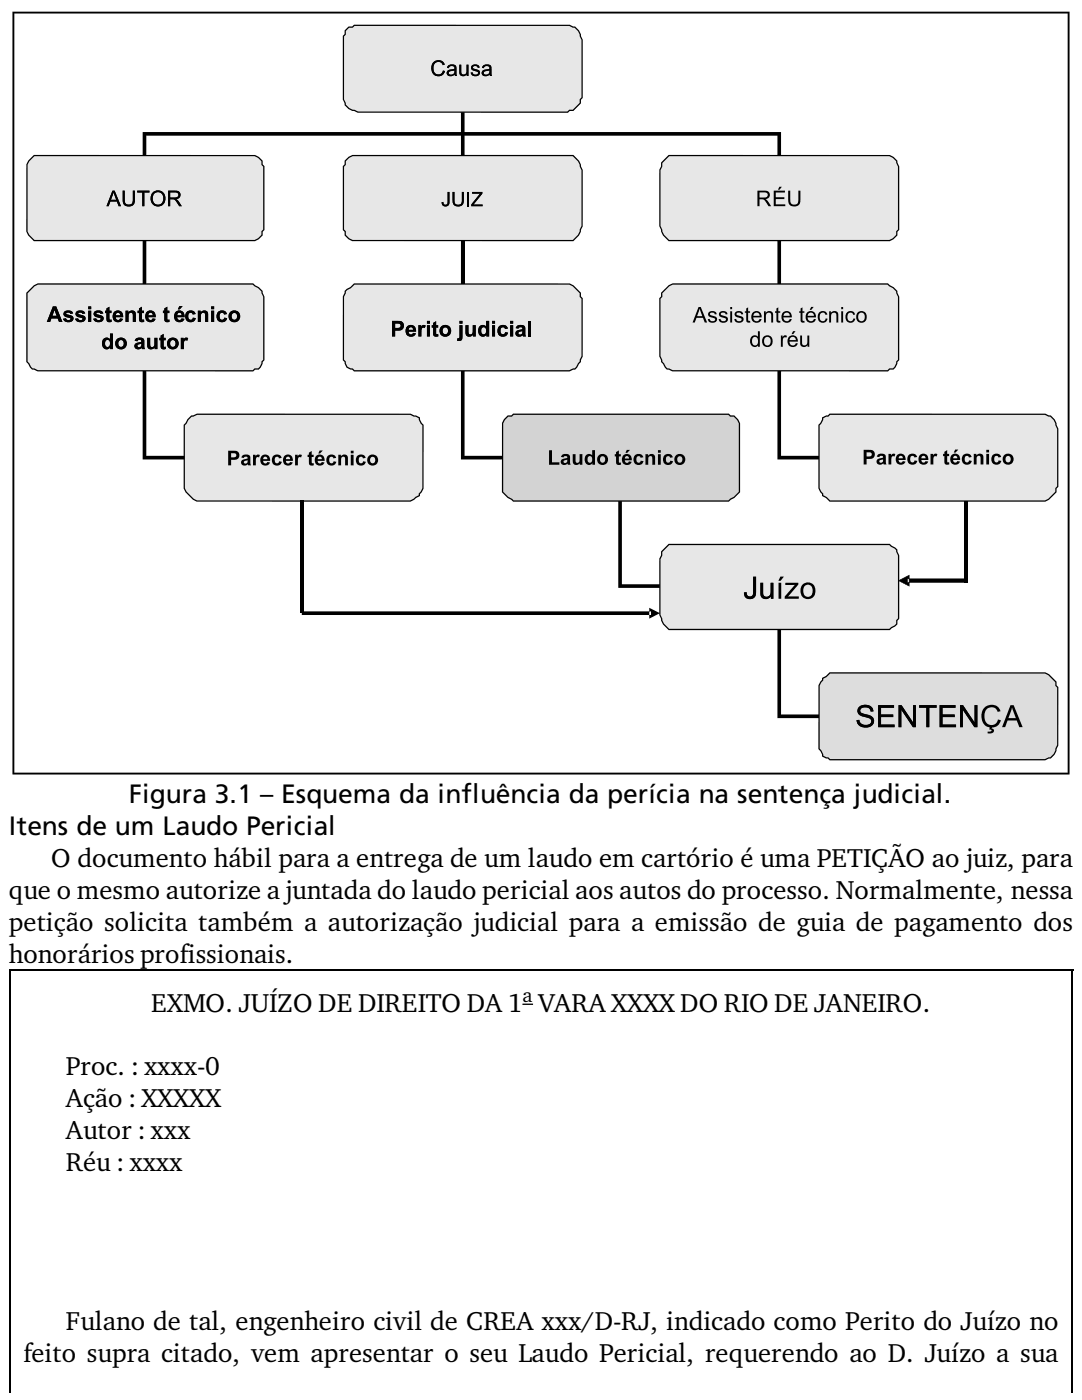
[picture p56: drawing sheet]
<svg xmlns="http://www.w3.org/2000/svg" width="216mm" height="279mm" viewBox="0 0 216 279" stroke-linecap="round" stroke-linejoin="round" font-family="sans-serif">
<defs><g id="words">
<g font-size="5.3">
<text x="25.7" y="160.3">Figura 3.1 – Esquema da influência da perícia na sentença judicial.</text>
<text x="1.8" y="166.7">Itens de um Laudo Pericial</text>
<text x="10.2" y="173">O documento hábil para a entrega de um laudo em cartório é uma PETIÇÃO ao juiz, para</text>
<text x="1.8" y="179.4">que o mesmo autorize a juntada do laudo pericial aos autos do processo. Normalmente, nessa</text>
<text x="1.8" y="185.7">petição solicita também a autorização judicial para a emissão de guia de pagamento dos</text>
<text x="1.8" y="192.1">honorários profissionais.</text>
<text x="30.2" y="201.9">EXMO. JUÍZO DE DIREITO DA 1 VARA XXXX DO RIO DE JANEIRO.</text>
<text x="13.1" y="214.6">Proc. : xxxx-0</text>
<text x="13.1" y="220.9">Ação : XXXXX</text>
<text x="13.1" y="227.3">Autor : xxx</text>
<text x="13.1" y="233.6">Réu : xxxx</text>
<text x="13.1" y="265.4">Fulano de tal, engenheiro civil de CREA xxx/D-RJ, indicado como Perito do Juízo no</text>
<text x="4.7" y="271.7">feito supra citado, vem apresentar o seu Laudo Pericial, requerendo ao D. Juízo a sua</text>
</g>
<text font-size="4" x="104.2" y="200">a</text>
</g></defs>
<path d="M1.8 193.5h212.3M1.9 193.4v84.5M214 193.4v84.5" fill="none" stroke="#000" stroke-width=".26"/>
<g fill="#000">
<path d="M155.1 125.6h.7v17h7.6v.7h-8.3zM123.4 100h.7v16.6h7.6v.7h-8.3zM155.1 74h.7v17h7.6v.7h-8.3zM92 74h.7v17h7.6v.7h-8.3zM28.5 74h.7v17h7.6v.7h-8.3zM155.1 48h.7v8.7h-.7zM92 48h.7v8.7h-.7zM28.5 48h.7v8.7h-.7zM28.5 26.4h63.5v-4h.7v4h63.1v4.6h-.7v-3.9h-62.4v3.9h-.7v-3.9h-62.8v3.9h-.7z"/>
<path d="M2.5 2.3h210.9v152.3h-210.9zM2.9 2.7v151.5h210.1v-151.5z"/>
</g>
<path d="M69.6 5.4h.7l.4-.3h42.9l.8 .3h.3a2.35 2.35 0 0 1 1.1 1.8l.4 .7v11.6l-.4 .4v.7l-1.1 1.1-.3 .3h-.8l-.3 .4h-41.9l-.7-.4a2.35 2.35 0 0 1-1.8-1.1v-.3l-.4-.7v-12.7l.4-.3v-.8z" fill-rule="evenodd" fill="#e6e7e8"/>
<g fill="#000">
<path d="M86.6 12.3a1.35 1.35 0 0 1 2.1 .6l-.4 .1a.98 .98 0 0 0-1.2-.6 .98 .98 0 0 0-.6 1.2 .98 .98 0 0 0 .7 1.2 .98 .98 0 0 0 1.2-.7l.4 .1a1.43 1.43 0 0 1-1.8 .9 1.43 1.43 0 0 1-.9-1.8zM91.7 12.9h.3v1.3a.56 .56 0 0 0 .6 .7 .56 .56 0 0 0 .5-.8v-1.2h.4v2.3h-.4v-.4a.8 .8 0 0 1-.9 .4 .8 .8 0 0 1-.5-.9zM94.1 13.1a.96 .96 0 0 1 1.6 .4h-.4a.44 .44 0 0 0-.5-.4 .44 .44 0 0 0-.3 .6 1.31 1.31 0 0 1 1.3 .8 .96 .96 0 0 1-1 .7 .96 .96 0 0 1-.9-.7l.4-.1a.5 .5 0 0 0 .5 .6 .5 .5 0 0 0 .5-.7 1.39 1.39 0 0 1-1.3-.8z"/>
<path d="M89.4 13.2a.96 .96 0 0 1 1-.4 .96 .96 0 0 1 .7 .9l.1 1.5h-.4l-.1-.3a.83 .83 0 0 1-1 .3 .83 .83 0 0 1-.5-.9 1.82 1.82 0 0 1 1.5-.6 .57 .57 0 0 0-.5-.6 .57 .57 0 0 0-.6 .5h-.4zM89.6 14.3a.4 .4 0 0 0 .1 .5 .4 .4 0 0 0 .5 .1l.4-.3 .1-.6z"/>
<path d="M96.3 13.2a.96 .96 0 0 1 1.1-.4 .96 .96 0 0 1 .7 .9l.1 1.5h-.4l-.1-.3a.83 .83 0 0 1-1 .3 .83 .83 0 0 1-.5-.9 1.82 1.82 0 0 1 1.5-.6 .57 .57 0 0 0-.5-.6 .57 .57 0 0 0-.7 .5h-.3zM96.6 14.3a.4 .4 0 0 0 0 .5 .4 .4 0 0 0 .6 .1l.4-.3 .1-.6z"/>
<path d="M69.6 5.3h.7l.3-.4h43.1l.7 .4h.4l.7 .8 .8 1.8v11.6l-.4 .4v.7l-1.5 1.5h-.7l-.4 .4h-41.9l-1.9-.7-.7-.8v-.4l-.4-.7v-12.7l.4-.4v-.7zM69.7 5.5l-.7 .7v.7l-.3 .4v12.5l.3 1.1 .7 .7 1.7 .7h41.8l.4-.4h.7l1.4-1.4v-.7l.3-.4v-11.4l-.7-1.8-.6-.7h-.4l-.7-.3h-42.9l-.3 .3z"/>
</g>
<path d="M6.8 31h43a2.29 2.29 0 0 1 2.5 1.1v.8l.3 .3v12.6l-.3 .4v.7a2.48 2.48 0 0 1-2.5 1.1h-41.9a1.37 1.37 0 0 1-1.8-.7 2.06 2.06 0 0 1-.7-2.2v-11.2a2.91 2.91 0 0 1 1.4-2.9z" fill-rule="evenodd" fill="#e6e7e8"/>
<g fill="#000">
<path d="M24.5 38.1h.4v1.7a.83 .83 0 0 0 .8 1 .83 .83 0 0 0 .8-1v-1.7h.4v1.7a1.23 1.23 0 0 1-1.2 1.4 1.23 1.23 0 0 1-1.2-1.4zM27.4 38.1h2.4v.3h-1v2.8h-.4v-2.8h-1z"/>
<path d="M30.5 38.4a1.54 1.54 0 0 1 2.1 .1 1.54 1.54 0 0 1 0 2.1 1.54 1.54 0 0 1-2.1 .2 1.8 1.8 0 0 1 0-2.4zM30.8 38.6a1.23 1.23 0 0 0-.2 1.6 1.23 1.23 0 0 0 1.5 .5 1.22 1.22 0 0 0 .4-1.7 1.22 1.22 0 0 0-1.7-.4z"/>
<path d="M22.4 38.1h.5l1.2 3.1h-.4l-.4-1h-1.3l-.3 1h-.5zM22.6 38.4l-.5 1.5h1.1z"/>
<path d="M33.5 38.1h1.4a.86 .86 0 0 1 1.1 .7 .86 .86 0 0 1-.9 .9l.5 .5 .7 1h-.5l-.6-.9a.82 .82 0 0 0-.8-.5h-.4v1.4h-.5zM34 38.4v1h.8a.54 .54 0 0 0 .8-.4 .54 .54 0 0 0-.7-.6z"/>
<path d="M6.8 30.9h44.1l.8 .4 .7 .8v.7l.4 .4v12.7l-.4 .4v.7l-.8 .8-.7 .3h-44.1l-1.2-1.1-.4-.8 .1-13.4 .3-.8zM6.9 31.2l-1.1 1-.3 .7v13.3l.3 .7 1.1 1h43.9l.7-.4 .7-.6v-.7l.3-.4v-12.5l-.3-.4v-.7l-.7-.7-.7-.3z"/>
</g>
<path d="M69.6 31.4l.7-.4h43a1.37 1.37 0 0 1 1.8 .8l.3 .3 .8 1.8v11.2l-.4 .7a2.91 2.91 0 0 1-1.4 2.2h-43a2.29 2.29 0 0 1-2.5-1.1v-.7l-.4-.4v-12.6l.4-.3v-.8z" fill-rule="evenodd" fill="#e6e7e8"/>
<g fill="#000">
<path d="M90.3 38.3h.4v1.7a.76 .76 0 0 0 .7 .9 .76 .76 0 0 0 .8-.9v-1.7h.3v1.7a1.12 1.12 0 0 1-1.1 1.2 1.12 1.12 0 0 1-1.1-1.2zM157.3 38.1h.4v1.7a.83 .83 0 0 0 .8 1 .83 .83 0 0 0 .8-1v-1.7h.4v1.7a1.23 1.23 0 0 1-1.2 1.4 1.23 1.23 0 0 1-1.2-1.4zM89.3 38.3h.4v1.9a.79 .79 0 0 1-.7 1 .79 .79 0 0 1-.9-.9h.4a.45 .45 0 0 0 .4 .6 .45 .45 0 0 0 .4-.6zM94.2 38.3h2v.3l-1.7 2.2h1.8v.4h-2.3v-.4l1.8-2.2h-1.6z"/>
<path d="M68.8 32.1l.7-.8 .8-.4h44.1l1.1 1.2 .8 1.8v11.3l-.8 1.8-1.1 1.1h-44.1l-.8-.4-.7-.7v-.7l-.4-.4v-12.7l.4-.4zM69.7 31.5l-.7 .7v.7l-.3 .4v12.5l.3 .4v.7l.7 .6 .7 .4h43.9l1-1 .7-1.8v-11.1l-.7-1.8-1-1h-43.9z"/>
<path d="M151.1 38.1h1.4a.86 .86 0 0 1 1.1 .7 .86 .86 0 0 1-.9 .9l.5 .5 .7 1h-.5l-.6-.9a.82 .82 0 0 0-.8-.5h-.5v1.4h-.4zM151.5 38.4v1h.9a.54 .54 0 0 0 .8-.4 .54 .54 0 0 0-.7-.6z"/>
<path d="M154.4 38.1h2.2v.3h-1.8v1h1.7v.3h-1.7v1.1h1.9v.4h-2.3zM155.5 37.3h.5l-.5 .6h-.3z"/>
</g>
<path d="M93.4 38.3v2.9" fill="none" stroke="#000" stroke-width=".38"/>
<path d="M69.2 57.8l.8-.4 .7-.7h42.6a2.91 2.91 0 0 1 2.1 1.4l.4 .4v.7l.4 .4v11.5l-.4 .7v.4l-1.1 1.4h-.3l-.8 .4h-42.9l-.4-.4h-.3l-.8-.3-.3-.7v-.4l-.4-.4v-12.6l.4-.7v-.4z" fill-rule="evenodd" fill="#e6e7e8"/>
<g fill="#000">
<path d="M83.5 64.9h.5v.3l.4-.3 .5 .1-.1 .5a.47 .47 0 0 0-.6 0 .47 .47 0 0 0-.1 .6v1h-.6zM86.4 64.5l.6-.4v.8h.4v.5h-.4v1.1l.1 .2 .3-.1 .1 .5a.68 .68 0 0 1-.8 0 .68 .68 0 0 1-.3-.7v-1h-.2v-.5h.2zM92.9 64.9h.6v1a.51 .51 0 0 0 0 .6 .51 .51 0 0 0 .5 .2l.3-.4v-1.4h.6v2.2h-.5v-.3a.8 .8 0 0 1-1 .4 .8 .8 0 0 1-.5-.9zM99.6 65.2a1.08 1.08 0 0 1 1.7 .4l-.5 .1a.47 .47 0 0 0-.7-.4 .47 .47 0 0 0-.2 .7 .49 .49 0 0 0 .3 .7 .49 .49 0 0 0 .6-.4l.6 .1a1.13 1.13 0 0 1-1.6 .7 1.13 1.13 0 0 1-.4-1.7zM105.4 64h.6v3.1h-.6z"/>
<path d="M78.2 64h1a1.02 1.02 0 0 1 1.4 1 1.02 1.02 0 0 1-1.3 1h-.5v1.1h-.6zM78.8 64.6v.8h.4a.51 .51 0 0 0 .7-.4 .51 .51 0 0 0-.8-.4z"/>
<path d="M81.2 65.2a1.08 1.08 0 0 1 1.3-.2 1.08 1.08 0 0 1 .5 1.2h-1.5a.45 .45 0 0 0 .4 .5 .45 .45 0 0 0 .5-.3l.6 .1a1.13 1.13 0 0 1-1.6 .5 1.13 1.13 0 0 1-.3-1.6zM81.7 65.4l-.2 .4h.9a.45 .45 0 0 0-.2-.4 .45 .45 0 0 0-.5 0z"/>
<path d="M85.2 64h.6v.6h-.6zM85.2 64.9h.6v2.2h-.6z"/>
<path d="M87.7 66a1.2 1.2 0 0 1 2.4 0 1.2 1.2 0 0 1-2.4 0zM88.5 65.5a.64 .64 0 0 0-.2 .9 .64 .64 0 0 0 1 .1 .64 .64 0 0 0 .1-.9 .64 .64 0 0 0-.9-.1z"/>
<path d="M91.7 64.9h.6v2.2a.76 .76 0 0 1-.2 .8 .76 .76 0 0 1-.9 .1l.1-.5 .4-.1zM91.7 64h.6v.6h-.6z"/>
<path d="M95.7 65.1l.7-.3 .6 .4v-1.2h.6v3.1h-.6v-.3a.93 .93 0 0 1-1.1 .3 .93 .93 0 0 1-.5-1.1zM96.2 65.5a.71 .71 0 0 0-.2 .8 .71 .71 0 0 0 .7 .4 .72 .72 0 0 0 .3-.8 .72 .72 0 0 0-.7-.6z"/>
<path d="M98.2 64h.6v.6h-.6zM98.2 64.9h.6v2.2h-.6z"/>
<path d="M101.8 64h.6v.6h-.6zM101.8 64.9h.6v2.2h-.6z"/>
<path d="M103.1 65.1a.98 .98 0 0 1 1.1-.3 .98 .98 0 0 1 .6 .9l.2 1.4h-.6l-.1-.2a.75 .75 0 0 1-1.1 .2 .75 .75 0 0 1-.2-1l1.2-.4a.4 .4 0 0 0-.3-.4 .4 .4 0 0 0-.5 .3l-.5-.1zM103.6 66.3a.39 .39 0 0 0 .4 .5 .39 .39 0 0 0 .2-.6v-.1z"/>
<path d="M68.8 58.1l.4-.5 .7-.3 .7-.8 43.1 .1 .7 .3 1.5 1.5v.8l.4 .3v11.7l-.4 .7v.4l-.4 .3-.3 .8-.4 .4h-.4l-.7 .3h-43.1l-.3-.3h-.4l-.7-.4-.4-.8v-.3l-.4-.4v-12.8l.4-.6zM69.3 57.9l-.3 .3v.3l-.3 .7v12.6l.3 .3v.4l.3 .7 .7 .3h.4l.3 .4h42.9l1.1-.4 .3-.3 .7-1.1v-.3l.3-.7v-11.5l-.3-.3v-.8l-1.4-1.4-.7-.3h-42.9l-.7 .7z"/>
</g>
<path d="M6.8 57l.7-.3h43l1.1 .7 .7 .7v.4l.3 .7v12.6l-.3 .4v.4l-.4 .7-.3 .3h-.8l-.3 .4h-43l-.7-.4h-.3l-1.1-1.4v-12.6a1.38 1.38 0 0 1 .7-1.8z" fill-rule="evenodd" fill="#e6e7e8"/>
<g fill="#000">
<path d="M12.9 62.2a1.15 1.15 0 0 1 1.7 .4l-.6 .1a.39 .39 0 0 0-.4-.4 .39 .39 0 0 0-.3 .4 1.93 1.93 0 0 1 1.3 .7 1.07 1.07 0 0 1-.9 .9 1.07 1.07 0 0 1-1.1-.7l.6-.1a.43 .43 0 0 0 .4 .4 .43 .43 0 0 0 .4-.4 1.39 1.39 0 0 1-1.3-.9zM15.3 62.2a1.15 1.15 0 0 1 1.7 .4l-.6 .1a.39 .39 0 0 0-.4-.4 .39 .39 0 0 0-.3 .4 1.93 1.93 0 0 1 1.4 .7 1.07 1.07 0 0 1-1 .9 1.07 1.07 0 0 1-1.1-.7l.6-.1a.43 .43 0 0 0 .4 .4 .43 .43 0 0 0 .4-.4 1.39 1.39 0 0 1-1.3-.9zM18.9 62.2a1.15 1.15 0 0 1 1.7 .4l-.5 .1a.39 .39 0 0 0-.4-.4 .39 .39 0 0 0-.4 .4 1.93 1.93 0 0 1 1.4 .7 1.07 1.07 0 0 1-1 .9 1.07 1.07 0 0 1-1.1-.7l.6-.1a.43 .43 0 0 0 .4 .4 .43 .43 0 0 0 .5-.4 1.39 1.39 0 0 1-1.4-.9zM21.2 61.6l.6-.4v.8h.4v.5h-.4v1.1l.1 .2h.3l.1 .4a.68 .68 0 0 1-.8 0 .68 .68 0 0 1-.3-.7v-1h-.2v-.5h.2zM25.1 62h.5v.3a.8 .8 0 0 1 1-.3 .8 .8 0 0 1 .5 .9v1.4h-.6v-1.2a.47 .47 0 0 0-.3-.7 .47 .47 0 0 0-.5 .6v1.3h-.6zM27.7 61.6l.6-.4v.8h.4v.5h-.4v1.1l.1 .2h.3l.1 .4a.68 .68 0 0 1-.8 0 .68 .68 0 0 1-.3-.7v-1h-.2v-.5h.2zM29.4 67.4h.6v1.1a.51 .51 0 0 0 0 .5 .51 .51 0 0 0 .5 .2l.3-.3v-1.5h.6v2.3h-.5v-.4a.8 .8 0 0 1-1 .4 .8 .8 0 0 1-.5-.9zM32.1 67l.6-.4v.8h.4v.5h-.4v1.1l.1 .2h.3v.4a.68 .68 0 0 1-.8 0 .68 .68 0 0 1-.2-.7v-1h-.3v-.5h.3zM32.8 61.6l.6-.4v.8h.4v.5h-.4v1.1l.1 .2h.3v.4a.68 .68 0 0 1-.8 0 .68 .68 0 0 1-.2-.7v-1h-.3v-.5h.3zM36.1 67.4h.5v.3l.4-.3 .5 .1-.1 .5a.47 .47 0 0 0-.6 .1 .47 .47 0 0 0-.1 .5v1.1h-.6zM37.2 62.3a1.08 1.08 0 0 1 1.8 .4l-.5 .1a.47 .47 0 0 0-.7-.4 .47 .47 0 0 0-.2 .7 .49 .49 0 0 0 .2 .7 .49 .49 0 0 0 .7-.4l.6 .1a1.13 1.13 0 0 1-1.6 .7 1.13 1.13 0 0 1-.4-1.7zM39.5 62h.5v.3a.8 .8 0 0 1 1-.3 .8 .8 0 0 1 .5 .9v1.4h-.6v-1.2a.47 .47 0 0 0-.3-.7 .47 .47 0 0 0-.5 .6v1.3h-.6z"/>
<path d="M43.5 62.3a1.08 1.08 0 0 1 1.8 .4l-.6 .1a.47 .47 0 0 0-.6-.4 .47 .47 0 0 0-.3 .7 .49 .49 0 0 0 .3 .7 .49 .49 0 0 0 .6-.4l.6 .1a1.13 1.13 0 0 1-1.6 .7 1.13 1.13 0 0 1-.4-1.7z"/>
<path d="M10.6 61.2h.6l1.3 3.1h-.7l-.3-.8h-1.2l-.3 .8h-.7zM10.9 61.9l-.4 1.1h.8z"/>
<path d="M17.6 61.2h.6v.5h-.6zM17.6 62h.6v2.3h-.6z"/>
<path d="M20.6 67.7l.7-.3 .6 .3v-1.1h.6v3.1h-.5v-.4a.93 .93 0 0 1-1.2 .3 .93 .93 0 0 1-.5-1.1zM21.1 68a.71 .71 0 0 0-.2 .8 .71 .71 0 0 0 .7 .4 .72 .72 0 0 0 .4-.8 .72 .72 0 0 0-.7-.5z"/>
<path d="M23 68.5a1.18 1.18 0 0 1 2.3 0 1.18 1.18 0 0 1-2.3 0zM23.8 68a.64 .64 0 0 0-.2 .9 .64 .64 0 0 0 .9 .2 .64 .64 0 0 0 .2-.9 .64 .64 0 0 0-.9-.2z"/>
<path d="M22.8 62.3a1.08 1.08 0 0 1 1.3-.2 1.08 1.08 0 0 1 .5 1.2h-1.5a.45 .45 0 0 0 .3 .5 .45 .45 0 0 0 .6-.3l.5 .1a1.13 1.13 0 0 1-1.5 .6 1.13 1.13 0 0 1-.4-1.7zM23.2 62.6l-.1 .3h.9a.45 .45 0 0 0-.3-.4 .45 .45 0 0 0-.5 .1z"/>
<path d="M27.1 67.7a.98 .98 0 0 1 1-.4 .98 .98 0 0 1 .7 .9l.1 1.5h-.6v-.3a.75 .75 0 0 1-1.1 .3 .75 .75 0 0 1-.2-1.1l1.2-.4a.4 .4 0 0 0-.3-.4 .4 .4 0 0 0-.5 .3l-.5-.1zM27.5 68.8a.39 .39 0 0 0 .4 .5 .39 .39 0 0 0 .3-.6v-.1z"/>
<path d="M29.3 62.3a1.08 1.08 0 0 1 1.3-.2 1.08 1.08 0 0 1 .5 1.2h-1.5a.45 .45 0 0 0 .3 .5 .45 .45 0 0 0 .5-.3l.6 .1a1.13 1.13 0 0 1-1.6 .6 1.13 1.13 0 0 1-.3-1.7zM29.7 62.6l-.1 .3h.9a.45 .45 0 0 0-.3-.4 .45 .45 0 0 0-.5 .1z"/>
<path d="M33.3 68.5a1.2 1.2 0 0 1 2.4 0 1.2 1.2 0 0 1-2.4 0zM34.1 68a.64 .64 0 0 0-.1 .9 .64 .64 0 0 0 .9 .2 .64 .64 0 0 0 .1-.9 .64 .64 0 0 0-.9-.2z"/>
<path d="M35 62.3a1.08 1.08 0 0 1 1.3-.2 1.08 1.08 0 0 1 .5 1.2h-1.5a.45 .45 0 0 0 .4 .5 .45 .45 0 0 0 .5-.3l.6 .1a1.13 1.13 0 0 1-1.6 .6 1.13 1.13 0 0 1-.3-1.7zM35.5 62.6l-.1 .3h.8a.45 .45 0 0 0-.2-.4 .45 .45 0 0 0-.5 .1zM35.8 61.1h.6l-.5 .6h-.4z"/>
<path d="M42.1 61.2h.6v.5h-.6zM42.1 62h.6v2.3h-.6z"/>
<path d="M45.6 63.1a1.2 1.2 0 0 1 2.4 0 1.2 1.2 0 0 1-2.4 0zM46.4 62.6a.64 .64 0 0 0-.1 .9 .64 .64 0 0 0 .9 .1 .64 .64 0 0 0 .1-.9 .64 .64 0 0 0-.9-.1z"/>
<path d="M5.2 58.4l1.6-1.5 .7-.4h43l.4 .4 .8 .4 .7 .8v.4l.4 .7v12.7l-.4 .4v.3l-.4 .8-.4 .4h-.7l-.4 .3h-43l-.7-.3h-.4l-1.2-1.5zM6.9 57.1l-1.4 1.4v13.6l1 1.4h.4l.7 .4h42.8l.4-.4h.7l.7-1v-.4l.3-.3v-12.6l-.3-1-.7-.7-1.1-.7h-42.8z"/>
</g>
<path d="M132.4 58.1l.4-.3a2.35 2.35 0 0 1 1.8-1.1h42.5l.4 .3 .7 .4 .7 .7v.4l.4 .7v12.6l-.4 .4v.4l-.3 .7-.4 .3h-.7l-.4 .4h-42.9l-.7-.4h-.4l-.3-.3-.8-1.1v-.4l-.3-.7v-11.5l.3-.4v-.7z" fill-rule="evenodd" fill="#e6e7e8"/>
<g fill="#000">
<path d="M141.4 62.3a.96 .96 0 0 1 1.6 .4l-.4 .1a.44 .44 0 0 0-.5-.5 .44 .44 0 0 0-.3 .6 1.31 1.31 0 0 1 1.3 .8 .96 .96 0 0 1-.9 .7 .96 .96 0 0 1-1-.7l.4-.1a.5 .5 0 0 0 .5 .6 .5 .5 0 0 0 .5-.7 1.39 1.39 0 0 1-1.3-.8zM143.6 62.3a.96 .96 0 0 1 1.6 .4l-.4 .1a.44 .44 0 0 0-.5-.5 .44 .44 0 0 0-.4 .6h.1a1.31 1.31 0 0 1 1.3 .8 .96 .96 0 0 1-1 .7 .96 .96 0 0 1-.9-.7l.4-.1a.5 .5 0 0 0 .5 .6 .5 .5 0 0 0 .5-.7 1.39 1.39 0 0 1-1.3-.8zM146.7 62.3a.96 .96 0 0 1 1.6 .4l-.4 .1a.44 .44 0 0 0-.5-.5 .44 .44 0 0 0-.3 .6 1.31 1.31 0 0 1 1.3 .8 .96 .96 0 0 1-1 .7 .96 .96 0 0 1-.9-.7l.4-.1a.5 .5 0 0 0 .5 .6 .5 .5 0 0 0 .5-.7 1.39 1.39 0 0 1-1.3-.8zM148.9 61.6l.4-.3v.8h.4v.3h-.4v1.3a.26 .26 0 0 0 .1 .3 .26 .26 0 0 0 .3 0v.4a.56 .56 0 0 1-.6-.1 .56 .56 0 0 1-.2-.6v-1.3h-.3v-.3h.3zM152.4 62.1h.4v.3a.8 .8 0 0 1 1-.3 .8 .8 0 0 1 .5 .9v1.4h-.4v-1.4a.55 .55 0 0 0-.6-.6 .55 .55 0 0 0-.5 .7v1.3h-.4zM154.9 61.6l.4-.3v.8h.4v.3h-.4v1.3a.26 .26 0 0 0 .1 .3 .26 .26 0 0 0 .3 0v.4a.56 .56 0 0 1-.6-.1 .56 .56 0 0 1-.2-.6v-1.3h-.3v-.3h.3zM155.8 67h.4v.3l.2-.3 .4-.1 .2 .1-.1 .4a.5 .5 0 0 0-.6 0 .5 .5 0 0 0-.1 .6v1.2h-.4zM159.7 61.6l.4-.3v.8h.4v.3h-.4v1.3a.26 .26 0 0 0 .1 .3 .26 .26 0 0 0 .3 0l.1 .4a.56 .56 0 0 1-.7-.1 .56 .56 0 0 1-.2-.6v-1.3h-.2v-.3h.2zM159.7 67h.3v1.2a.56 .56 0 0 0 .6 .7 .56 .56 0 0 0 .5-.7v-1.2h.4v2.2h-.4v-.3a.8 .8 0 0 1-.9 .3 .8 .8 0 0 1-.5-.8zM163.5 62.3a.96 .96 0 0 1 1.6 .5h-.4a.61 .61 0 0 0-.8-.4 .61 .61 0 0 0-.3 .8 .62 .62 0 0 0 .4 .9 .62 .62 0 0 0 .7-.6l.4 .1a1.02 1.02 0 0 1-1.3 .8 1.02 1.02 0 0 1-.6-1.4zM165.4 62.1h.4v.3a.8 .8 0 0 1 1-.3 .8 .8 0 0 1 .5 .9v1.4h-.4v-1.4a.55 .55 0 0 0-.6-.6 .55 .55 0 0 0-.5 .7v1.3h-.4zM169 62.3a.96 .96 0 0 1 1.6 .5h-.3a.61 .61 0 0 0-.8-.4 .61 .61 0 0 0-.4 .8 .62 .62 0 0 0 .4 .9 .62 .62 0 0 0 .8-.6l.4 .1a1.02 1.02 0 0 1-1.3 .8 1.02 1.02 0 0 1-.7-1.4z"/>
<path d="M139.4 61.3h.4l1.3 3.1h-.5l-.3-1h-1.3l-.4 1h-.4zM139.6 61.6l-.5 1.5h1z"/>
<path d="M145.7 61.3h.4v.4h-.4zM145.7 62.1h.4v2.3h-.4z"/>
<path d="M150 67.2a.84 .84 0 0 1 1.2 0v-1.1h.4v3.1h-.3v-.3a1.01 1.01 0 0 1-1.4 .1 1.01 1.01 0 0 1-.2-1.3zM150.2 67.4a.87 .87 0 0 0-.2 1 .87 .87 0 0 0 .8 .5 .89 .89 0 0 0 .5-.9 .89 .89 0 0 0-.8-.7z"/>
<path d="M150.2 62.4a1.05 1.05 0 0 1 1.3-.2 1.05 1.05 0 0 1 .5 1.1h-1.7a.66 .66 0 0 0 .5 .8 .66 .66 0 0 0 .8-.5l.4 .1a1.09 1.09 0 0 1-1.4 .6 1.09 1.09 0 0 1-.7-1.4zM150.5 62.6l-.2 .4h1.3a.62 .62 0 0 0-.4-.6 .62 .62 0 0 0-.7 .2z"/>
<path d="M152.4 67.2a1.13 1.13 0 0 1 1.6 .2 1.13 1.13 0 0 1-.2 1.6 1.13 1.13 0 0 1-1.6-.3l-.1-.9zM152.6 67.4a.83 .83 0 0 0-.1 1.1 .83 .83 0 0 0 1 .4 .84 .84 0 0 0 .3-1.1 .84 .84 0 0 0-1-.5z"/>
<path d="M156.2 62.4a1.05 1.05 0 0 1 1.3-.2 1.05 1.05 0 0 1 .5 1.1h-1.7a.66 .66 0 0 0 .5 .8 .66 .66 0 0 0 .8-.5l.4 .1a1.11 1.11 0 0 1-1.6 .6 1.11 1.11 0 0 1-.3-1.7zM156.5 62.6l-.2 .4h1.3a.62 .62 0 0 0-.4-.6 .62 .62 0 0 0-.7 .2z"/>
<path d="M157.4 67.2a1.05 1.05 0 0 1 1.3-.2 1.05 1.05 0 0 1 .5 1.2h-1.7a.66 .66 0 0 0 .5 .7 .66 .66 0 0 0 .8-.4h.4a1.09 1.09 0 0 1-1.4 .7 1.09 1.09 0 0 1-.6-1.4zM157.7 67.4l-.2 .5h1.3a.62 .62 0 0 0-.4-.6 .62 .62 0 0 0-.7 .1zM158.2 66.1h.5l-.4 .6h-.3z"/>
<path d="M161 62.4a1.05 1.05 0 0 1 1.3-.2 1.05 1.05 0 0 1 .5 1.1h-1.7a.66 .66 0 0 0 .5 .8 .66 .66 0 0 0 .8-.5l.4 .1a1.09 1.09 0 0 1-1.4 .6 1.09 1.09 0 0 1-.6-1.4zM161.4 62.6l-.2 .4h1.2a.62 .62 0 0 0-.4-.6 .62 .62 0 0 0-.6 .2zM161.9 61.3h.5l-.5 .5h-.3z"/>
<path d="M167.9 61.3h.3v.4h-.3zM167.9 62.1h.3v2.3h-.3z"/>
<path d="M171.2 62.3a1.13 1.13 0 0 1 1.6 .2 1.13 1.13 0 0 1-.2 1.6 1.13 1.13 0 0 1-1.6-.2l-.1-.9zM171.4 62.6a.83 .83 0 0 0-.1 1 .83 .83 0 0 0 .9 .4 .84 .84 0 0 0 .4-1.1 .84 .84 0 0 0-1-.4z"/>
<path d="M131.9 58.4l1.5-1.5 .8-.4h43l.4 .4 .7 .4 .8 .8v.4l.3 .7v12.7l-.3 .4v.3l-.4 .8-.4 .4h-.7l-.4 .3h-43.1l-.7-.3h-.3l-.5-.5-.3-.7-.4-.3v-.4l-.4-.8v-11.6l.4-.3zM133.6 57.1l-1.4 1.4v.8l-.4 .3v11.5l.4 1 .7 1.1 .3 .3h.3l.7 .4h42.9l.3-.4h.8l.3-.3 .3-.7v-.4l.4-.3v-12.6l-.4-1-.7-.7-1-.7h-42.9z"/>
</g>
<path d="M101.4 83h.7l.3-.3h43l.3 .3h.8a2.48 2.48 0 0 1 1 2.6v11.5a1.37 1.37 0 0 1-.7 1.8l-1.4 1.1h-43l-1.4-1.1a1.37 1.37 0 0 1-.7-1.8v-11.5a2.29 2.29 0 0 1 1.1-2.6z" fill-rule="evenodd" fill="#d1d3d4"/>
<g fill="#000">
<path d="M109.6 89.9h.5v2.4h1.5v.5h-2zM114.3 90.6h.5v1a.47 .47 0 0 0 .1 .6 .47 .47 0 0 0 .6 .1l.1-.3v-1.4h.6v2.2h-.5v-.4a.75 .75 0 0 1-.9 .4 .75 .75 0 0 1-.5-.8zM122.9 90.2l.6-.3v.7h.4v.5h-.4v1l.1 .2h.3v.4a.64 .64 0 0 1-.7 0 .64 .64 0 0 1-.3-.7v-.9h-.2v-.5h.2zM126.7 90.9a1.02 1.02 0 0 1 1.7 .4l-.6 .1a.45 .45 0 0 0-.6-.3 .45 .45 0 0 0-.2 .6 .46 .46 0 0 0 .2 .6 .46 .46 0 0 0 .6-.4l.6 .1a1.06 1.06 0 0 1-1.5 .7 1.06 1.06 0 0 1-.4-1.6zM128.8 90.6h.5v.3a.76 .76 0 0 1 .9-.3 .76 .76 0 0 1 .5 .8v1.4h-.5v-1.1a.44 .44 0 0 0-.4-.7 .44 .44 0 0 0-.4 .6l-.1 1.2h-.5zM132.6 90.9a1.02 1.02 0 0 1 1.7 .4l-.6 .1a.45 .45 0 0 0-.6-.3 .45 .45 0 0 0-.2 .6 .46 .46 0 0 0 .2 .6 .46 .46 0 0 0 .6-.4l.6 .1a1.06 1.06 0 0 1-1.5 .7 1.06 1.06 0 0 1-.4-1.6z"/>
<path d="M112.1 90.9a.92 .92 0 0 1 1-.3 .92 .92 0 0 1 .6 .8l.2 1.4h-.6l-.1-.3a.7 .7 0 0 1-1 .2 .7 .7 0 0 1 0-1.1l1-.2a.38 .38 0 0 0-.3-.4 .38 .38 0 0 0-.5 .3l-.5-.1zM112.6 91.9a.37 .37 0 0 0 .3 .5 .37 .37 0 0 0 .3-.6v-.1z"/>
<path d="M116.9 90.9l.7-.3 .6 .3v-1.1h.5v3h-.5v-.4a.88 .88 0 0 1-1.1 .3 .88 .88 0 0 1-.4-1zM117.4 91.2a.67 .67 0 0 0-.2 .7 .67 .67 0 0 0 .7 .4 .68 .68 0 0 0 .3-.8 .68 .68 0 0 0-.7-.4z"/>
<path d="M119.1 91.7a1.15 1.15 0 0 1 2.3 0 1.15 1.15 0 0 1-2.3 0zM119.9 91.2a.59 .59 0 0 0-.1 .9 .59 .59 0 0 0 .9-.1 .59 .59 0 0 0-.1-.7 .59 .59 0 0 0-.7-.1z"/>
<path d="M124.4 90.9a1.01 1.01 0 0 1 1.2-.2 1.01 1.01 0 0 1 .5 1.2h-1.4a.42 .42 0 0 0 .3 .5 .42 .42 0 0 0 .5-.3l.5 .1a1.06 1.06 0 0 1-1.5 .5 1.06 1.06 0 0 1-.3-1.6zM124.8 91.2l-.1 .3h.8l-.2-.5zM125.1 89.8h.6l-.5 .6h-.4z"/>
<path d="M131.3 89.8h.5v.6h-.5zM131.3 90.6h.5v2.2h-.5z"/>
<path d="M134.6 91.7a1.11 1.11 0 0 1 2.2 0 1.11 1.11 0 0 1-2.2 0zM135.3 91.2a.59 .59 0 0 0-.1 .9 .59 .59 0 0 0 .9-.1 .59 .59 0 0 0-.1-.7 .59 .59 0 0 0-.7-.1z"/>
<path d="M101.3 82.9h.7l.4-.4h43l.4 .4h.7l.8 .8 .4 .8v13.7l-1.2 1.2-.7 .3-.4 .4h-43l-.4-.4-.7-.3-1.2-1.2 .1-13.8 .3-.7zM101.4 83.2l-.7 .6-.3 .7v13.6l1 1.1 1.1 .7h42.8l1.1-.7 1-1.1v-13.6l-.3-.7-.7-.6h-.7l-.4-.4h-42.8l-.4 .4z"/>
</g>
<path d="M38.2 83h.4l.7-.3h42.6l1.8 .7v.4l.3 .7 .4 .3v12.7l-.4 .7-.3 .4v.3l-1.8 1.1h-42.2a2.91 2.91 0 0 1-2.2-1.4l-.4-.4-.3-.7v-12.7l.3-.3 .4-.7z" fill-rule="evenodd" fill="#e6e7e8"/>
<path d="M38.2 82.9h.3l.8-.4 42.6 .1 1.9 .7v.4l.3 .7 .4 .4v12.7l-.7 1.1v.4l-1.9 1.1h-42.7l-.7-.4-1.5-1.5-.4-.7v-12.7l.4-.4 .4-.7zM38.3 83.2l-.7 .6-.7 1.1v12.5l.3 .7 1.4 1.4 .7 .4h42.5l1.8-1.1v-.3l.3-.4 .4-.7v-12.5l-.4-.4-.3-1-1.8-.7h-42.5z" fill="#000"/>
<path d="M164.1 83.4l.8-.4h.3l.4-.3h42.9l.8 .3h.3a2.36 2.36 0 0 1 1.1 1.8l.4 .8v11.5l-.4 .4v.7l-.7 .7a2.35 2.35 0 0 1-1.8 1.1h-42.6l-.7-.7-.8-.4v-.3l-.3-.4-.4-.7v-12.7l.7-1z" fill-rule="evenodd" fill="#e6e7e8"/>
<path d="M164 83.3l.9-.4h.3l.3-.4 43.1 .1 .7 .3h.4l.8 .8 .7 1.9v11.6l-.4 .3v.7l-1.5 1.5-.7 .4h-43.1l-.7-.7-.8-.4v-.4l-.3-.4-.4-.7v-12.7l.4-.4 .3-.7zM164.3 83.5v.3l-.7 1.1v12.5l.3 .7 .4 .4v.3l.7 .4 .6 .7h42.9l.7-.4 1.4-1.4v-.7l.3-.3v-11.5l-.7-1.8-.6-.6-.4-.1-.7-.3h-42.9l-.3 .4h-.4z" fill="#000"/>
<path d="M133.1 109l.4-.3h44l1.4 1v.4l.4 .7v12.7l-.4 .3v.7l-1.4 1.1h-42.9a1.37 1.37 0 0 1-1.8-.7l-.4-.4-.7-1.8v-11.2l.3-.7v-.7z" fill-rule="evenodd" fill="#e6e7e8"/>
<g fill="#000">
<path d="M150.3 115.1h.6v3a1.22 1.22 0 0 1-1.2 1.5 1.22 1.22 0 0 1-1.3-1.4h.6a.69 .69 0 0 0 .7 .8 .69 .69 0 0 0 .6-.9zM151.7 116.3h.6v1.8a.79 .79 0 0 0 .8 1 .79 .79 0 0 0 .7-1.1v-1.7h.5v3.2h-.5v-.5a1.13 1.13 0 0 1-1.3 .5 1.13 1.13 0 0 1-.8-1.2z"/>
<path d="M133.4 108.5h44.2l1.5 1.2v.4l.3 .7v12.7l-.3 .4v.7l-1.5 1.2h-44.2l-1.1-1.2-.8-1.9 .1-11.2 .3-.7v-.7zM133.5 108.8l-1.3 1.4-.1 .7-.3 .7v11.1l.7 1.8 1 1h43.9l1.4-1v-.7l.4-.4v-12.5l-.4-1.1-1.4-1z"/>
</g>
<path d="M164.1 135.4l.8-.4 .7-.7h42.6a2.91 2.91 0 0 1 2.1 1.4l.4 .4v.7l.4 .4v11.5l-.4 .8a2.36 2.36 0 0 1-1.1 1.8h-.3l-.8 .3h-42.9l-.4-.3h-.3l-.8-.4v-.4l-.7-1v-12.7l.4-.7 .3-.4z" fill-rule="evenodd" fill="#dcddde"/>
<g fill="#000">
<path d="M86.6 12.3a1.35 1.35 0 0 1 2.1 .6l-.4 .1a.98 .98 0 0 0-1.2-.6 .98 .98 0 0 0-.6 1.2 .98 .98 0 0 0 .7 1.2 .98 .98 0 0 0 1.2-.7l.4 .1a1.43 1.43 0 0 1-1.8 .9 1.43 1.43 0 0 1-.9-1.8zM91.7 12.9h.3v1.3a.56 .56 0 0 0 .6 .7 .56 .56 0 0 0 .5-.8v-1.2h.4v2.3h-.4v-.4a.8 .8 0 0 1-.9 .4 .8 .8 0 0 1-.5-.9zM94.1 13.1a.96 .96 0 0 1 1.6 .4h-.4a.44 .44 0 0 0-.5-.4 .44 .44 0 0 0-.3 .6 1.31 1.31 0 0 1 1.3 .8 .96 .96 0 0 1-1 .7 .96 .96 0 0 1-.9-.7l.4-.1a.5 .5 0 0 0 .5 .6 .5 .5 0 0 0 .5-.7 1.39 1.39 0 0 1-1.3-.8zM24.5 38.1h.4v1.7a.83 .83 0 0 0 .8 1 .83 .83 0 0 0 .8-1v-1.7h.4v1.7a1.23 1.23 0 0 1-1.2 1.4 1.23 1.23 0 0 1-1.2-1.4zM90.3 38.3h.4v1.7a.76 .76 0 0 0 .7 .9 .76 .76 0 0 0 .8-.9v-1.7h.3v1.7a1.12 1.12 0 0 1-1.1 1.2 1.12 1.12 0 0 1-1.1-1.2zM27.4 38.1h2.4v.3h-1v2.8h-.4v-2.8h-1zM89.3 38.3h.4v1.9a.79 .79 0 0 1-.7 1 .79 .79 0 0 1-.9-.9h.4a.45 .45 0 0 0 .4 .6 .45 .45 0 0 0 .4-.6zM92 48h.7v8.7h-.7zM94.2 38.3h2v.3l-1.7 2.2h1.8v.4h-2.3v-.4l1.8-2.2h-1.6zM59.9 99.9h.6v22.5h-.6zM192.4 100h.6v16.3h-.6zM171.4 141.1a1.72 1.72 0 0 1 2.9 .9h-.6a1.1 1.1 0 0 0-.9-.8 1.1 1.1 0 0 0-1.2 .6l.1 .2a2.75 2.75 0 0 0 1.8 .7 1.28 1.28 0 0 1 .8 1.6 1.28 1.28 0 0 1-1.5 .9 1.6 1.6 0 0 1-1.9-1.5h.6a1.32 1.32 0 0 0 1 1 1.32 1.32 0 0 0 1.3-.6 .83 .83 0 0 0-.9-.9 1.87 1.87 0 0 1-1.8-1.1l.1-.7z"/>
<path d="M175.2 140.7h3.2v.5h-2.6v1.4h2.4v.5h-2.4v1.5h2.7v.5h-3.3zM179.3 140.7h.6l2.3 3.5v-3.5h.6v4.4h-.6l-2.3-3.4v3.4h-.6zM183.4 140.7h3.5v.5h-1.5v3.9h-.6v-3.9h-1.4zM187.5 140.7h3.2v.5h-2.6v1.4h2.4v.5h-2.4v1.5h2.7v.5h-3.3zM191.6 140.7h.6l2.3 3.5v-3.5h.5v4.4h-.6l-2.3-3.4v3.4h-.5z"/>
<path d="M89.4 13.2a.96 .96 0 0 1 1-.4 .96 .96 0 0 1 .7 .9l.1 1.5h-.4l-.1-.3a.83 .83 0 0 1-1 .3 .83 .83 0 0 1-.5-.9 1.82 1.82 0 0 1 1.5-.6 .57 .57 0 0 0-.5-.6 .57 .57 0 0 0-.6 .5h-.4zM89.6 14.3a.4 .4 0 0 0 .1 .5 .4 .4 0 0 0 .5 .1l.4-.3 .1-.6z"/>
<path d="M96.3 13.2a.96 .96 0 0 1 1.1-.4 .96 .96 0 0 1 .7 .9l.1 1.5h-.4l-.1-.3a.83 .83 0 0 1-1 .3 .83 .83 0 0 1-.5-.9 1.82 1.82 0 0 1 1.5-.6 .57 .57 0 0 0-.5-.6 .57 .57 0 0 0-.7 .5h-.3zM96.6 14.3a.4 .4 0 0 0 0 .5 .4 .4 0 0 0 .6 .1l.4-.3 .1-.6z"/>
<path d="M30.5 38.4a1.54 1.54 0 0 1 2.1 .1 1.54 1.54 0 0 1 0 2.1 1.54 1.54 0 0 1-2.1 .2 1.8 1.8 0 0 1 0-2.4zM30.8 38.6a1.23 1.23 0 0 0-.2 1.6 1.23 1.23 0 0 0 1.5 .5 1.22 1.22 0 0 0 .4-1.7 1.22 1.22 0 0 0-1.7-.4z"/>
<path d="M22.4 38.1h.5l1.2 3.1h-.4l-.4-1h-1.3l-.3 1h-.5zM22.6 38.4l-.5 1.5h1.1z"/>
<path d="M33.5 38.1h1.4a.86 .86 0 0 1 1.1 .7 .86 .86 0 0 1-.9 .9l.5 .5 .7 1h-.5l-.6-.9a.82 .82 0 0 0-.8-.5h-.4v1.4h-.5zM34 38.4v1h.8a.54 .54 0 0 0 .8-.4 .54 .54 0 0 0-.7-.6z"/>
<path d="M179.2 115.9l2.3-1.2v.8h11.2v.8h-11.2v.8zM179.4 115.9l2 1v-.6h-.4v-.8h.4v-.6zM181.5 115.6v.6h11.1v-.6zM181.1 115.6v.6h.3v-.6z"/>
<path d="M164 135.3l.8-.4 .7-.7h43.1l.7 .4 1.5 1.4v.8l.4 .3v11.7l-.8 1.8-.7 .8h-.4l-.7 .3h-43.1l-.3-.3h-.4l-.8-.4v-.4l-.3-.7-.4-.4v-12.7l.7-1.1zM164.3 135.5v.3l-.4 .4-.3 .6v12.6l.3 .4 .4 1 .6 .3h.4l.3 .4h42.9l1.1-.4 .6-.6 .7-1.8v-11.5l-.3-.3v-.8l-1.4-1.3-.7-.4h-42.9l-.7 .7z"/>
</g>
<g fill="#000">
<path d="M181.1 115.5h11.6v.7h-11.6zM179.3 115.9l2.1-1.1v2.2z" fill-rule="evenodd"/>
<path d="M60.2 122h69.7v.7h-69.7zM129.5 121.3l2.2 1.1-2.2 1.1z" fill-rule="evenodd"/>
</g>
<path d="M93.4 38.3v2.9" fill="none" stroke="#000" stroke-width=".38"/>
<path d="M133.1 31.4l.4-.4h42.9a2.29 2.29 0 0 1 2.5 1.1v.4l.4 .7v12.6l-.4 .4v.7a2.48 2.48 0 0 1-2.5 1.1h-41.8a1.37 1.37 0 0 1-1.8-.7l-.4-.4-.7-1.8v-11.2l.3-.7v-.7z" fill-rule="evenodd" fill="#e6e7e8"/>
<g fill="#000">
<path d="M157.3 38.1h.4v1.7a.83 .83 0 0 0 .8 1 .83 .83 0 0 0 .8-1v-1.7h.4v1.7a1.23 1.23 0 0 1-1.2 1.4 1.23 1.23 0 0 1-1.2-1.4zM12.9 62.2a1.15 1.15 0 0 1 1.7 .4l-.6 .1a.39 .39 0 0 0-.4-.4 .39 .39 0 0 0-.3 .4 1.93 1.93 0 0 1 1.3 .7 1.07 1.07 0 0 1-.9 .9 1.07 1.07 0 0 1-1.1-.7l.6-.1a.43 .43 0 0 0 .4 .4 .43 .43 0 0 0 .4-.4 1.39 1.39 0 0 1-1.3-.9zM15.3 62.2a1.15 1.15 0 0 1 1.7 .4l-.6 .1a.39 .39 0 0 0-.4-.4 .39 .39 0 0 0-.3 .4 1.93 1.93 0 0 1 1.4 .7 1.07 1.07 0 0 1-1 .9 1.07 1.07 0 0 1-1.1-.7l.6-.1a.43 .43 0 0 0 .4 .4 .43 .43 0 0 0 .4-.4 1.39 1.39 0 0 1-1.3-.9zM18.9 62.2a1.15 1.15 0 0 1 1.7 .4l-.5 .1a.39 .39 0 0 0-.4-.4 .39 .39 0 0 0-.4 .4 1.93 1.93 0 0 1 1.4 .7 1.07 1.07 0 0 1-1 .9 1.07 1.07 0 0 1-1.1-.7l.6-.1a.43 .43 0 0 0 .4 .4 .43 .43 0 0 0 .5-.4 1.39 1.39 0 0 1-1.4-.9zM21.2 61.6l.6-.4v.8h.4v.5h-.4v1.1l.1 .2h.3l.1 .4a.68 .68 0 0 1-.8 0 .68 .68 0 0 1-.3-.7v-1h-.2v-.5h.2zM25.1 62h.5v.3a.8 .8 0 0 1 1-.3 .8 .8 0 0 1 .5 .9v1.4h-.6v-1.2a.47 .47 0 0 0-.3-.7 .47 .47 0 0 0-.5 .6v1.3h-.6zM27.7 61.6l.6-.4v.8h.4v.5h-.4v1.1l.1 .2h.3l.1 .4a.68 .68 0 0 1-.8 0 .68 .68 0 0 1-.3-.7v-1h-.2v-.5h.2zM29.4 67.4h.6v1.1a.51 .51 0 0 0 0 .5 .51 .51 0 0 0 .5 .2l.3-.3v-1.5h.6v2.3h-.5v-.4a.8 .8 0 0 1-1 .4 .8 .8 0 0 1-.5-.9zM32.1 67l.6-.4v.8h.4v.5h-.4v1.1l.1 .2h.3v.4a.68 .68 0 0 1-.8 0 .68 .68 0 0 1-.2-.7v-1h-.3v-.5h.3zM32.8 61.6l.6-.4v.8h.4v.5h-.4v1.1l.1 .2h.3v.4a.68 .68 0 0 1-.8 0 .68 .68 0 0 1-.2-.7v-1h-.3v-.5h.3zM36.1 67.4h.5v.3l.4-.3 .5 .1-.1 .5a.47 .47 0 0 0-.6 .1 .47 .47 0 0 0-.1 .5v1.1h-.6zM37.2 62.3a1.08 1.08 0 0 1 1.8 .4l-.5 .1a.47 .47 0 0 0-.7-.4 .47 .47 0 0 0-.2 .7 .49 .49 0 0 0 .2 .7 .49 .49 0 0 0 .7-.4l.6 .1a1.13 1.13 0 0 1-1.6 .7 1.13 1.13 0 0 1-.4-1.7z"/>
<path d="M39.5 62h.5v.3a.8 .8 0 0 1 1-.3 .8 .8 0 0 1 .5 .9v1.4h-.6v-1.2a.47 .47 0 0 0-.3-.7 .47 .47 0 0 0-.5 .6v1.3h-.6zM43.5 62.3a1.08 1.08 0 0 1 1.8 .4l-.6 .1a.47 .47 0 0 0-.6-.4 .47 .47 0 0 0-.3 .7 .49 .49 0 0 0 .3 .7 .49 .49 0 0 0 .6-.4l.6 .1a1.13 1.13 0 0 1-1.6 .7 1.13 1.13 0 0 1-.4-1.7zM83.5 64.9h.5v.3l.4-.3 .5 .1-.1 .5a.47 .47 0 0 0-.6 0 .47 .47 0 0 0-.1 .6v1h-.6zM86.4 64.5l.6-.4v.8h.4v.5h-.4v1.1l.1 .2 .3-.1 .1 .5a.68 .68 0 0 1-.8 0 .68 .68 0 0 1-.3-.7v-1h-.2v-.5h.2zM92.9 64.9h.6v1a.51 .51 0 0 0 0 .6 .51 .51 0 0 0 .5 .2l.3-.4v-1.4h.6v2.2h-.5v-.3a.8 .8 0 0 1-1 .4 .8 .8 0 0 1-.5-.9zM99.6 65.2a1.08 1.08 0 0 1 1.7 .4l-.5 .1a.47 .47 0 0 0-.7-.4 .47 .47 0 0 0-.2 .7 .49 .49 0 0 0 .3 .7 .49 .49 0 0 0 .6-.4l.6 .1a1.13 1.13 0 0 1-1.6 .7 1.13 1.13 0 0 1-.4-1.7zM105.4 64h.6v3.1h-.6zM50.5 90.8h.5v.3l.4-.4 .5 .1-.2 .5a.44 .44 0 0 0-.6 0 .44 .44 0 0 0 0 .6l-.1 1h-.5zM54.5 91a1.02 1.02 0 0 1 1.7 .4l-.5 .1a.45 .45 0 0 0-.6-.3 .45 .45 0 0 0-.3 .6 .46 .46 0 0 0 .3 .6 .46 .46 0 0 0 .6-.3l.5 .1a1.06 1.06 0 0 1-1.5 .6 1.06 1.06 0 0 1-.3-1.6zM58.9 90.8h.5v.3l.4-.4 .4 .1-.1 .5a.44 .44 0 0 0-.6 0 .44 .44 0 0 0-.1 .6v1h-.5zM61.6 90.3l.6-.3v.8h.4v.4h-.4v1.1l.1 .1h.3v.4a.64 .64 0 0 1-.7 0 .64 .64 0 0 1-.3-.7v-.9h-.2v-.4h.2zM65.4 91a1.02 1.02 0 0 1 1.7 .4l-.6 .1a.45 .45 0 0 0-.6-.3 .45 .45 0 0 0-.2 .6 .46 .46 0 0 0 .3 .6 .46 .46 0 0 0 .6-.3l.5 .1a1.06 1.06 0 0 1-1.5 .6 1.06 1.06 0 0 1-.4-1.6z"/>
<path d="M67.5 90.8h.5v.3a.76 .76 0 0 1 .9-.4 .76 .76 0 0 1 .5 .9v1.3h-.5v-1.1a.44 .44 0 0 0-.4-.7 .44 .44 0 0 0-.4 .6v1.2h-.6zM71.3 91a1.02 1.02 0 0 1 1.7 .4l-.6 .1a.45 .45 0 0 0-.6-.3 .45 .45 0 0 0-.2 .6 .46 .46 0 0 0 .2 .6 .46 .46 0 0 0 .7-.3l.5 .1a1.06 1.06 0 0 1-1.5 .6 1.06 1.06 0 0 1-.4-1.6zM177.3 90.6h.5v.3l.4-.3h.5l-.2 .5a.44 .44 0 0 0-.6 .1 .44 .44 0 0 0 0 .5l-.1 1h-.5zM181.3 90.8a1.02 1.02 0 0 1 1.7 .4l-.5 .1a.45 .45 0 0 0-.6-.3 .45 .45 0 0 0-.3 .6 .46 .46 0 0 0 .3 .6 .46 .46 0 0 0 .6-.3l.5 .1a1.06 1.06 0 0 1-1.5 .6 1.06 1.06 0 0 1-.3-1.6zM185.7 90.6h.5v.3l.3-.3h.5l-.1 .5a.44 .44 0 0 0-.6 .1 .44 .44 0 0 0-.1 .5v1h-.5zM188.4 90.2l.6-.4v.8h.4v.4h-.4v1.1l.1 .2 .3-.1v.5a.64 .64 0 0 1-.7 0 .64 .64 0 0 1-.3-.7v-1h-.2v-.4h.2zM192.2 90.8a1.02 1.02 0 0 1 1.7 .4l-.6 .1a.45 .45 0 0 0-.5-.3 .45 .45 0 0 0-.3 .6 .46 .46 0 0 0 .3 .6 .46 .46 0 0 0 .6-.3l.5 .1a1.06 1.06 0 0 1-1.5 .6 1.06 1.06 0 0 1-.4-1.6zM194.3 90.6h.5v.3a.76 .76 0 0 1 .9-.4 .76 .76 0 0 1 .5 .9v1.3h-.5v-1.1a.44 .44 0 0 0-.4-.6 .44 .44 0 0 0-.4 .5v1.2h-.6zM198.1 90.8a1.02 1.02 0 0 1 1.7 .4l-.6 .1a.45 .45 0 0 0-.6-.3 .45 .45 0 0 0-.2 .6 .46 .46 0 0 0 .3 .6 .46 .46 0 0 0 .6-.3l.5 .1a1.06 1.06 0 0 1-1.5 .6 1.06 1.06 0 0 1-.4-1.6zM150.3 115.1h.6v3a1.22 1.22 0 0 1-1.2 1.5 1.22 1.22 0 0 1-1.3-1.4h.6a.69 .69 0 0 0 .7 .8 .69 .69 0 0 0 .6-.9zM151.7 116.3h.6v1.8a.79 .79 0 0 0 .8 1 .79 .79 0 0 0 .7-1.1v-1.7h.5v3.2h-.5v-.5a1.13 1.13 0 0 1-1.3 .5 1.13 1.13 0 0 1-.8-1.2zM156.7 116.3h2.6v.4l-2.1 2.4 2.2-.1v.5h-2.8v-.4l2-2.4h-1.9z"/>
<path d="M171.4 141.1a1.72 1.72 0 0 1 2.9 .9h-.6a1.1 1.1 0 0 0-.9-.8 1.1 1.1 0 0 0-1.2 .6l.1 .2a2.75 2.75 0 0 0 1.8 .7 1.28 1.28 0 0 1 .8 1.6 1.28 1.28 0 0 1-1.5 .9 1.6 1.6 0 0 1-1.9-1.5h.6a1.32 1.32 0 0 0 1 1 1.32 1.32 0 0 0 1.3-.6 .83 .83 0 0 0-.9-.9 1.87 1.87 0 0 1-1.8-1.1l.1-.7zM175.2 140.7h3.2v.5h-2.6v1.4h2.4v.5h-2.4v1.5h2.7v.5h-3.3zM179.3 140.7h.6l2.3 3.5v-3.5h.6v4.4h-.6l-2.3-3.4v3.4h-.6zM183.4 140.7h3.5v.5h-1.5v3.9h-.6v-3.9h-1.4zM187.5 140.7h3.2v.5h-2.6v1.4h2.4v.5h-2.4v1.5h2.7v.5h-3.3zM191.6 140.7h.6l2.3 3.5v-3.5h.5v4.4h-.6l-2.3-3.4v3.4h-.5z"/>
<path d="M151.1 38.1h1.4a.86 .86 0 0 1 1.1 .7 .86 .86 0 0 1-.9 .9l.5 .5 .7 1h-.5l-.6-.9a.82 .82 0 0 0-.8-.5h-.5v1.4h-.4zM151.5 38.4v1h.9a.54 .54 0 0 0 .8-.4 .54 .54 0 0 0-.7-.6z"/>
<path d="M154.4 38.1h2.2v.3h-1.8v1h1.7v.3h-1.7v1.1h1.9v.4h-2.3zM155.5 37.3h.5l-.5 .6h-.3z"/>
<path d="M133.4 30.9h44.2l.7 .4 .8 .8v.4l.3 .7v12.7l-.3 .4v.7l-.8 .8-.8 .3h-44.1l-1.1-1.1-.8-1.9 .1-11.2 .3-.7v-.8zM133.5 31.2l-1.3 1.3-.1 .8-.3 .7v11.1l.7 1.8 1 1h44l.6-.4 .7-.6v-.7l.4-.4v-12.6l-.4-1-.7-.7-.6-.3z"/>
<path d="M10.6 61.2h.6l1.3 3.1h-.7l-.3-.8h-1.2l-.3 .8h-.7zM10.9 61.9l-.4 1.1h.8z"/>
<path d="M17.6 61.2h.6v.5h-.6zM17.6 62h.6v2.3h-.6z"/>
<path d="M20.6 67.7l.7-.3 .6 .3v-1.1h.6v3.1h-.5v-.4a.93 .93 0 0 1-1.2 .3 .93 .93 0 0 1-.5-1.1zM21.1 68a.71 .71 0 0 0-.2 .8 .71 .71 0 0 0 .7 .4 .72 .72 0 0 0 .4-.8 .72 .72 0 0 0-.7-.5z"/>
<path d="M23 68.5a1.18 1.18 0 0 1 2.3 0 1.18 1.18 0 0 1-2.3 0zM23.8 68a.64 .64 0 0 0-.2 .9 .64 .64 0 0 0 .9 .2 .64 .64 0 0 0 .2-.9 .64 .64 0 0 0-.9-.2z"/>
<path d="M22.8 62.3a1.08 1.08 0 0 1 1.3-.2 1.08 1.08 0 0 1 .5 1.2h-1.5a.45 .45 0 0 0 .3 .5 .45 .45 0 0 0 .6-.3l.5 .1a1.13 1.13 0 0 1-1.5 .6 1.13 1.13 0 0 1-.4-1.7zM23.2 62.6l-.1 .3h.9a.45 .45 0 0 0-.3-.4 .45 .45 0 0 0-.5 .1z"/>
<path d="M27.1 67.7a.98 .98 0 0 1 1-.4 .98 .98 0 0 1 .7 .9l.1 1.5h-.6v-.3a.75 .75 0 0 1-1.1 .3 .75 .75 0 0 1-.2-1.1l1.2-.4a.4 .4 0 0 0-.3-.4 .4 .4 0 0 0-.5 .3l-.5-.1zM27.5 68.8a.39 .39 0 0 0 .4 .5 .39 .39 0 0 0 .3-.6v-.1z"/>
<path d="M29.3 62.3a1.08 1.08 0 0 1 1.3-.2 1.08 1.08 0 0 1 .5 1.2h-1.5a.45 .45 0 0 0 .3 .5 .45 .45 0 0 0 .5-.3l.6 .1a1.13 1.13 0 0 1-1.6 .6 1.13 1.13 0 0 1-.3-1.7zM29.7 62.6l-.1 .3h.9a.45 .45 0 0 0-.3-.4 .45 .45 0 0 0-.5 .1z"/>
<path d="M33.3 68.5a1.2 1.2 0 0 1 2.4 0 1.2 1.2 0 0 1-2.4 0zM34.1 68a.64 .64 0 0 0-.1 .9 .64 .64 0 0 0 .9 .2 .64 .64 0 0 0 .1-.9 .64 .64 0 0 0-.9-.2z"/>
<path d="M35 62.3a1.08 1.08 0 0 1 1.3-.2 1.08 1.08 0 0 1 .5 1.2h-1.5a.45 .45 0 0 0 .4 .5 .45 .45 0 0 0 .5-.3l.6 .1a1.13 1.13 0 0 1-1.6 .6 1.13 1.13 0 0 1-.3-1.7zM35.5 62.6l-.1 .3h.8a.45 .45 0 0 0-.2-.4 .45 .45 0 0 0-.5 .1zM35.8 61.1h.6l-.5 .6h-.4z"/>
<path d="M42.1 61.2h.6v.5h-.6zM42.1 62h.6v2.3h-.6z"/>
<path d="M45.6 63.1a1.2 1.2 0 0 1 2.4 0 1.2 1.2 0 0 1-2.4 0zM46.4 62.6a.64 .64 0 0 0-.1 .9 .64 .64 0 0 0 .9 .1 .64 .64 0 0 0 .1-.9 .64 .64 0 0 0-.9-.1z"/>
<path d="M78.2 64h1a1.02 1.02 0 0 1 1.4 1 1.02 1.02 0 0 1-1.3 1h-.5v1.1h-.6zM78.8 64.6v.8h.4a.51 .51 0 0 0 .7-.4 .51 .51 0 0 0-.8-.4z"/>
<path d="M81.2 65.2a1.08 1.08 0 0 1 1.3-.2 1.08 1.08 0 0 1 .5 1.2h-1.5a.45 .45 0 0 0 .4 .5 .45 .45 0 0 0 .5-.3l.6 .1a1.13 1.13 0 0 1-1.6 .5 1.13 1.13 0 0 1-.3-1.6zM81.7 65.4l-.2 .4h.9a.45 .45 0 0 0-.2-.4 .45 .45 0 0 0-.5 0z"/>
<path d="M85.2 64h.6v.6h-.6zM85.2 64.9h.6v2.2h-.6z"/>
<path d="M87.7 66a1.2 1.2 0 0 1 2.4 0 1.2 1.2 0 0 1-2.4 0zM88.5 65.5a.64 .64 0 0 0-.2 .9 .64 .64 0 0 0 1 .1 .64 .64 0 0 0 .1-.9 .64 .64 0 0 0-.9-.1z"/>
<path d="M91.7 64.9h.6v2.2a.76 .76 0 0 1-.2 .8 .76 .76 0 0 1-.9 .1l.1-.5 .4-.1zM91.7 64h.6v.6h-.6z"/>
<path d="M95.7 65.1l.7-.3 .6 .4v-1.2h.6v3.1h-.6v-.3a.93 .93 0 0 1-1.1 .3 .93 .93 0 0 1-.5-1.1zM96.2 65.5a.71 .71 0 0 0-.2 .8 .71 .71 0 0 0 .7 .4 .72 .72 0 0 0 .3-.8 .72 .72 0 0 0-.7-.6z"/>
<path d="M98.2 64h.6v.6h-.6zM98.2 64.9h.6v2.2h-.6z"/>
<path d="M101.8 64h.6v.6h-.6zM101.8 64.9h.6v2.2h-.6z"/>
<path d="M103.1 65.1a.98 .98 0 0 1 1.1-.3 .98 .98 0 0 1 .6 .9l.2 1.4h-.6l-.1-.2a.75 .75 0 0 1-1.1 .2 .75 .75 0 0 1-.2-1l1.2-.4a.4 .4 0 0 0-.3-.4 .4 .4 0 0 0-.5 .3l-.5-.1zM103.6 66.3a.39 .39 0 0 0 .4 .5 .39 .39 0 0 0 .2-.6v-.1z"/>
<path d="M45.5 90h1a.96 .96 0 0 1 1.3 .8 .96 .96 0 0 1-1.3 1h-.4v1.1h-.6zM46.1 90.4v.9a.71 .71 0 0 0 1.1-.4l-.2-.4z"/>
<path d="M48.3 91a.92 .92 0 0 1 1-.3 .92 .92 0 0 1 .7 .8l.1 1.4h-.6v-.3a.7 .7 0 0 1-1.1 .2 .7 .7 0 0 1 0-1l1-.3a.38 .38 0 0 0-.3-.4 .38 .38 0 0 0-.4 .3l-.5-.1zM48.8 92a.37 .37 0 0 0 .3 .6 .37 .37 0 0 0 .3-.6v-.1z"/>
<path d="M52.2 91a1.01 1.01 0 0 1 1.2-.2 1.01 1.01 0 0 1 .5 1.2h-1.4a.42 .42 0 0 0 .3 .5 .42 .42 0 0 0 .5-.3l.6 .1a1.06 1.06 0 0 1-1.5 .5 1.06 1.06 0 0 1-.3-1.6zM52.6 91.3l-.1 .3h.9l-.3-.4z"/>
<path d="M56.7 91a1.01 1.01 0 0 1 1.3-.2 1.01 1.01 0 0 1 .4 1.2h-1.4a.42 .42 0 0 0 .3 .5 .42 .42 0 0 0 .6-.3l.5 .1a1.06 1.06 0 0 1-1.5 .5 1.06 1.06 0 0 1-.3-1.6zM57.2 91.3l-.1 .3h.8l-.3-.4z"/>
<path d="M63.1 91a1.01 1.01 0 0 1 1.2-.2 1.01 1.01 0 0 1 .5 1.2h-1.4a.42 .42 0 0 0 .3 .5 .42 .42 0 0 0 .5-.3l.6 .1a1.06 1.06 0 0 1-1.6 .5 1.06 1.06 0 0 1-.3-1.6zM63.5 91.3l-.1 .3h.8l-.2-.4zM63.8 89.9h.6l-.5 .6h-.4z"/>
<path d="M70 90h.6v.5h-.6zM70 90.8h.6v2.1h-.6z"/>
<path d="M73.3 91.8a1.11 1.11 0 0 1 2.2 0 1.11 1.11 0 0 1-2.2 0zM74 91.3a.59 .59 0 0 0-.1 .9 .59 .59 0 0 0 .9 0 .59 .59 0 0 0 0-.8 .59 .59 0 0 0-.8-.1z"/>
<path d="M172.3 89.8h1a.96 .96 0 0 1 1.3 .9 .96 .96 0 0 1-1.3 .9h-.4v1.1h-.6zM172.9 90.3v.8a.71 .71 0 0 0 1.1-.4l-.2-.4z"/>
<path d="M175.1 90.8a.92 .92 0 0 1 1-.3 .92 .92 0 0 1 .7 .8l.1 1.4h-.6v-.2a.7 .7 0 0 1-1.1 .2 .7 .7 0 0 1 0-1.1l1-.3a.38 .38 0 0 0-.3-.4 .38 .38 0 0 0-.4 .3l-.5-.1zM175.6 91.9a.37 .37 0 0 0 .3 .5 .37 .37 0 0 0 .3-.6v-.1z"/>
<path d="M179 90.8a1.01 1.01 0 0 1 1.2-.1 1.01 1.01 0 0 1 .5 1.1h-1.4a.42 .42 0 0 0 .3 .5 .42 .42 0 0 0 .5-.3l.6 .1a1.06 1.06 0 0 1-1.5 .5 1.06 1.06 0 0 1-.3-1.5zM179.4 91.1l-.1 .4h.9l-.3-.5z"/>
<path d="M183.5 90.8a1.01 1.01 0 0 1 1.3-.1 1.01 1.01 0 0 1 .4 1.1h-1.4a.42 .42 0 0 0 .3 .5 .42 .42 0 0 0 .6-.3l.5 .1a1.06 1.06 0 0 1-1.5 .5 1.06 1.06 0 0 1-.3-1.5zM184 91.1l-.1 .4h.8l-.3-.5z"/>
<path d="M189.9 90.8a1.01 1.01 0 0 1 1.2-.1 1.01 1.01 0 0 1 .5 1.1h-1.4a.42 .42 0 0 0 .3 .5 .42 .42 0 0 0 .5-.3l.6 .1a1.06 1.06 0 0 1-1.5 .5 1.06 1.06 0 0 1-.4-1.5zM190.3 91.1l-.1 .4h.8l-.2-.5zM190.6 89.7h.6l-.5 .6h-.4z"/>
<path d="M196.8 89.8h.6v.5h-.6zM196.8 90.6h.6v2.1h-.6z"/>
<path d="M200.1 91.6a1.11 1.11 0 0 1 2.2 0 1.11 1.11 0 0 1-2.2 0zM200.8 91.2a.59 .59 0 0 0-.1 .8 .59 .59 0 0 0 .9 0 .59 .59 0 0 0 0-.8 .59 .59 0 0 0-.8 0z"/>
<path d="M155.7 115.1h.7l-.6 .8h-.5zM155.3 116.3h.6v3.2h-.6z"/>
<path d="M160.2 116.6a1.64 1.64 0 0 1 2.5 .7 1.64 1.64 0 0 1-1.2 2.2 1.55 1.55 0 0 1-1.7-2zM160.5 117a1.33 1.33 0 0 0 .7 2.1 1.26 1.26 0 0 0 1-1.2 1.26 1.26 0 0 0-1-1.2z"/>
<path d="M196.4 141.2a1.92 1.92 0 0 1 3.2 .7l-.5 .2a1.38 1.38 0 0 0-1.7-.9 1.38 1.38 0 0 0-1 1.7 1.39 1.39 0 0 0 1 1.7 1.39 1.39 0 0 0 1.7-1l.6 .1a1.99 1.99 0 0 1-2.3 1.5 1.99 1.99 0 0 1-1.6-2.3l.2-.9zM197.5 145.1h.4l-.1 .3a.5 .5 0 0 1 .6 .5 .5 .5 0 0 1-.6 .5l-.7-.1v-.3l.7-.1v-.2l-.4-.1z"/>
<path d="M201.6 140.7h.7l1.8 4.4h-.7l-.5-1.3h-1.9l-.4 1.3h-.7zM201.9 141.2l-.7 2.1h1.5z"/>
</g>
<path d="M104.4 200.4h1.8z" fill="none" stroke="#000" stroke-width=".26"/>
<use href="#words"/>
</svg>
